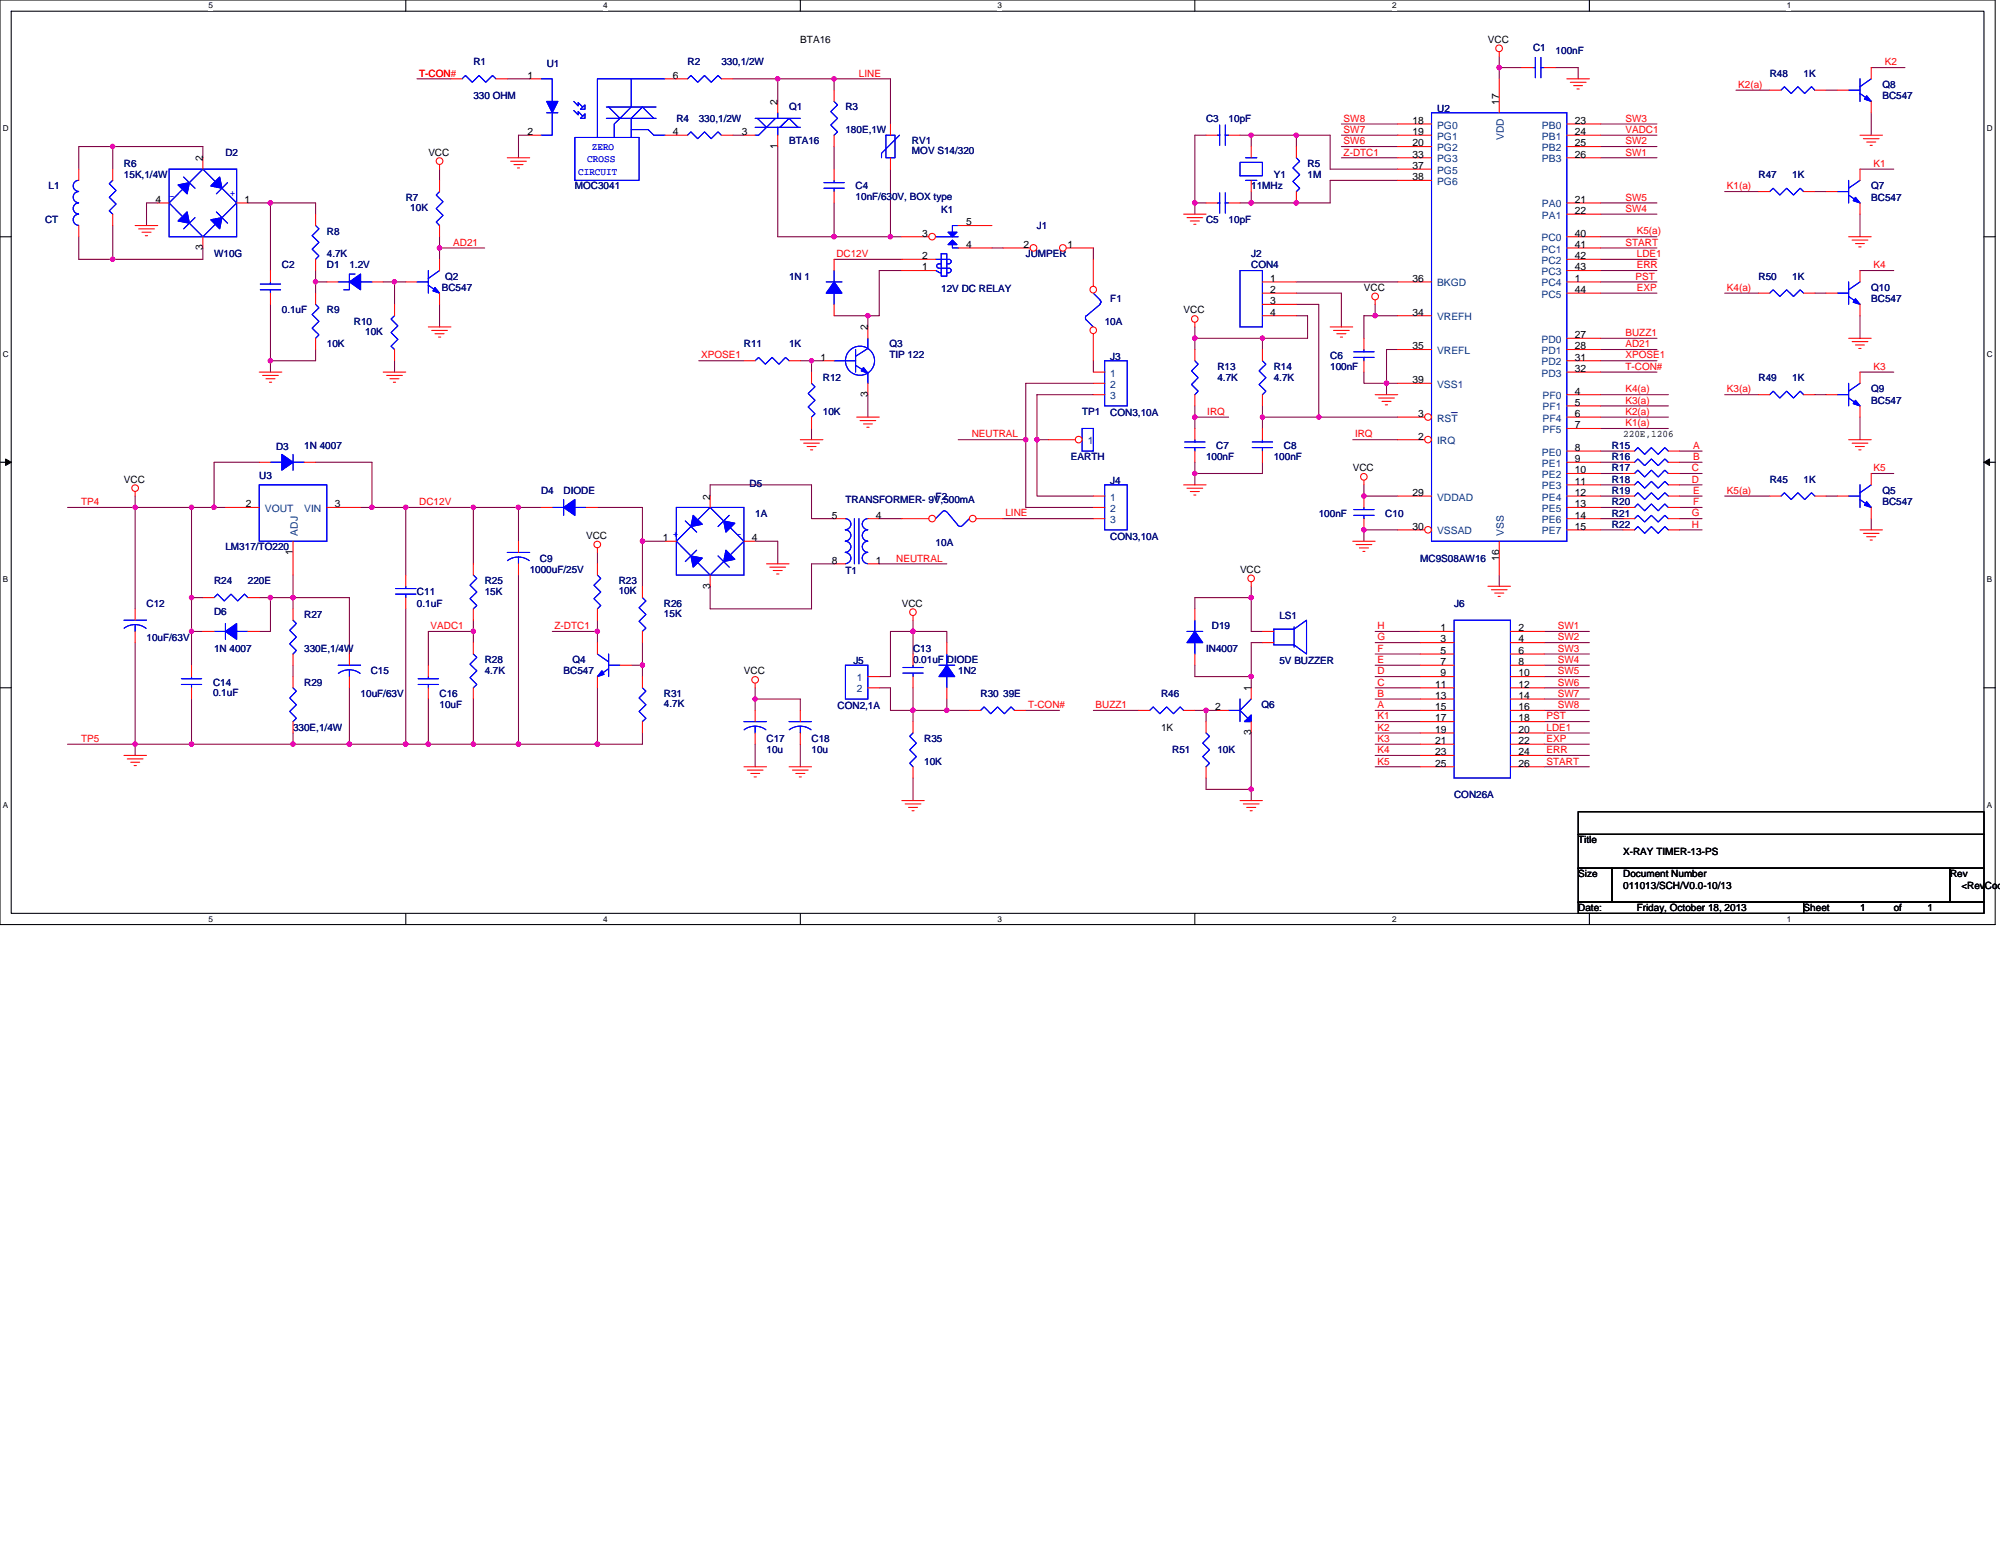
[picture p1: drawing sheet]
<svg xmlns="http://www.w3.org/2000/svg" width="279mm" height="216mm" viewBox="0 0 279 216" stroke-linecap="round" stroke-linejoin="round" font-family="sans-serif">
<defs><g id="words">
<g font-size="1.4">
<text x="111.8" y="6">BTA16</text>
<text x="207.9" y="6">VCC</text>
<text x="73.7" y="11">1</text>
<text x="94" y="11">6</text>
<text x="108.6" y="14.6" transform="rotate(-90 108.6 14.6)">2</text>
<text x="197.3" y="17.3">18</text>
<text x="209.4" y="14.6" transform="rotate(-90 209.4 14.6)">17</text>
<text x="220" y="17.3">23</text>
<text x="28.3" y="22.5" transform="rotate(-90 28.3 22.5)">2</text>
<text x="59.8" y="21.7">VCC</text>
<text x="73.7" y="18.9">2</text>
<text x="94" y="18.9">4</text>
<text x="103.6" y="18.9">3</text>
<text x="108.6" y="20.8" transform="rotate(-90 108.6 20.8)">1</text>
<text x="197.3" y="18.9">19</text>
<text x="197.3" y="20.4">20</text>
<text x="197.3" y="22">33</text>
<text x="197.3" y="23.6">37</text>
<text x="220" y="18.9">24</text>
<text x="220" y="20.4">25</text>
<text x="220" y="22">26</text>
<text x="21.7" y="28.3">4</text>
<text x="34.2" y="28.3">1</text>
<text x="197.3" y="25.2">38</text>
<text x="220" y="29.9">22</text>
<text x="220" y="28.3">21</text>
<text x="28.3" y="35" transform="rotate(-90 28.3 35)">3</text>
<text x="128.8" y="33">3</text>
<text x="135" y="31.5">5</text>
<text x="135" y="34.6">4</text>
<text x="143" y="34.6">2</text>
<text x="149.1" y="34.6">1</text>
<text x="220" y="33">40</text>
<text x="220" y="34.6">41</text>
<text x="128.8" y="37.8">1</text>
<text x="128.8" y="36.2">2</text>
<text x="177.5" y="39.3">1</text>
<text x="177.5" y="40.9">2</text>
<text x="190.5" y="40.6">VCC</text>
<text x="197.3" y="39.3">36</text>
<text x="220" y="36.2">42</text>
<text x="220" y="37.8">43</text>
<text x="220" y="39.3">1</text>
<text x="220" y="40.9">44</text>
<text x="121.2" y="46.1" transform="rotate(-90 121.2 46.1)">2</text>
<text x="165.4" y="43.8">VCC</text>
<text x="177.5" y="42.5">3</text>
<text x="177.5" y="44.1">4</text>
<text x="197.3" y="44.1">34</text>
<text x="220" y="47.2">27</text>
<text x="114.6" y="50.4">1</text>
<text x="197.3" y="48.8">35</text>
<text x="197.3" y="53.5">39</text>
<text x="220" y="48.8">28</text>
<text x="220" y="50.4">31</text>
<text x="220" y="51.9">32</text>
<text x="121.2" y="55.4" transform="rotate(-90 121.2 55.4)">3</text>
<text x="198.1" y="58.2">3</text>
<text x="220" y="55.1">4</text>
<text x="220" y="56.7">5</text>
<text x="220" y="58.2">6</text>
<text x="220" y="59.8">7</text>
<text x="189" y="65.8">VCC</text>
<text x="198.1" y="61.4">2</text>
<text x="220" y="63">8</text>
<text x="220" y="64.5">9</text>
<text x="226.8" y="61">220E,1206</text>
<text x="17.3" y="67.4">VCC</text>
<text x="34.3" y="70.8">2</text>
<text x="46.8" y="70.8">3</text>
<text x="99.2" y="69.8" transform="rotate(-90 99.2 69.8)">2</text>
<text x="197.3" y="69.3">29</text>
<text x="220" y="66.1">10</text>
<text x="220" y="70.8">13</text>
<text x="220" y="69.3">12</text>
<text x="220" y="67.7">11</text>
<text x="40.9" y="77.5" transform="rotate(-90 40.9 77.5)">1</text>
<text x="81.9" y="75.3">VCC</text>
<text x="92.6" y="75.6">1</text>
<text x="105" y="75.6">4</text>
<text x="116.2" y="72.4">5</text>
<text x="122.3" y="72.4">4</text>
<text x="197.3" y="74">30</text>
<text x="220" y="74">15</text>
<text x="220" y="72.4">14</text>
<text x="99.2" y="82.2" transform="rotate(-90 99.2 82.2)">3</text>
<text x="116.2" y="78.7">8</text>
<text x="122.3" y="78.7">1</text>
<text x="173.2" y="80">VCC</text>
<text x="209.4" y="78.3" transform="rotate(-90 209.4 78.3)">16</text>
<text x="126" y="84.7">VCC</text>
<text x="201.3" y="88.2">1</text>
<text x="201.3" y="89.7">3</text>
<text x="212.1" y="88.2">2</text>
<text x="212.1" y="89.7">4</text>
<text x="103.9" y="94.2">VCC</text>
<text x="201.3" y="91.3">5</text>
<text x="201.3" y="92.9">7</text>
<text x="201.3" y="94.5">9</text>
<text x="212.1" y="91.3">6</text>
<text x="212.1" y="92.9">8</text>
<text x="212.1" y="94.5">10</text>
<text x="169.8" y="99.2">2</text>
<text x="174.8" y="96.5" transform="rotate(-90 174.8 96.5)">1</text>
<text x="200.5" y="96">11</text>
<text x="200.5" y="97.6">13</text>
<text x="200.5" y="99.2">15</text>
<text x="200.5" y="100.8">17</text>
<text x="212.1" y="96">12</text>
<text x="212.1" y="97.6">14</text>
<text x="212.1" y="99.2">16</text>
<text x="212.1" y="100.8">18</text>
<text x="162.2" y="102">1K</text>
<text x="174.8" y="102.7" transform="rotate(-90 174.8 102.7)">3</text>
<text x="200.5" y="102.3">19</text>
<text x="200.5" y="103.9">21</text>
<text x="200.5" y="105.5">23</text>
<text x="200.5" y="107.1">25</text>
<text x="212.1" y="102.3">20</text>
<text x="212.1" y="103.9">22</text>
<text x="212.1" y="105.5">24</text>
<text x="212.1" y="107.1">26</text>
<text x="220.5" y="117.8">Title</text>
<text x="226.8" y="119.4">X-RAY TIMER-13-PS</text>
<text x="220.5" y="122.5">Size</text>
<text x="226.8" y="122.5">Document Number</text>
<text x="226.8" y="124.1">011013/SCH/V0.0-10/13</text>
<text x="272.4" y="122.5">Rev</text>
<text x="274" y="124.1">&lt;RevCo</text>
<text x="279.1" y="124.1">d</text>
<text x="220.5" y="127.3">Date:</text>
<text x="228.6" y="127.3">Friday, October 18, 2013</text>
<text x="252" y="127.3">Sheet</text>
<text x="259.8" y="127.3">1</text>
<text x="264.6" y="127.3">of</text>
<text x="269.3" y="127.3">1</text>
</g>
<g font-size="1.4" fill="#f00">
<text x="58.6" y="10.7">T-CON#</text>
<text x="120" y="10.7">LINE</text>
<text x="263.3" y="9.1">K2</text>
<text x="187.7" y="17">SW8</text>
<text x="227.1" y="17">SW3</text>
<text x="242.8" y="12.3">K2(a)</text>
<text x="187.7" y="21.7">Z-DTC1</text>
<text x="187.7" y="18.6">SW7</text>
<text x="187.7" y="20.2">SW6</text>
<text x="227.1" y="20.2">SW2</text>
<text x="227.1" y="18.6">VADC1</text>
<text x="227.1" y="21.7">SW1</text>
<text x="261.7" y="23.3">K1</text>
<text x="227.1" y="28">SW5</text>
<text x="227.1" y="29.6">SW4</text>
<text x="241.3" y="26.4">K1(a)</text>
<text x="63.3" y="34.3">AD21</text>
<text x="116.8" y="35.9">DC12V</text>
<text x="227.1" y="34.3">START</text>
<text x="228.7" y="32.7">K5(a)</text>
<text x="228.7" y="35.9">LDE1</text>
<text x="228.5" y="39.1">PST</text>
<text x="228.7" y="37.5">ERR</text>
<text x="228.7" y="40.6">EXP</text>
<text x="241.3" y="40.6">K4(a)</text>
<text x="261.7" y="37.5">K4</text>
<text x="227.1" y="46.9">BUZZ1</text>
<text x="97.9" y="50.1">XPOSE1</text>
<text x="227.1" y="51.6">T-CON#</text>
<text x="227.1" y="50.1">XPOSE1</text>
<text x="227.1" y="48.5">AD21</text>
<text x="261.7" y="51.6">K3</text>
<text x="168.7" y="57.9">IRQ</text>
<text x="227.1" y="57.9">K2(a)</text>
<text x="227.1" y="59.5">K1(a)</text>
<text x="227.1" y="56.4">K3(a)</text>
<text x="227.1" y="54.8">K4(a)</text>
<text x="241.3" y="54.8">K3(a)</text>
<text x="135.7" y="61.1">NEUTRAL</text>
<text x="189.3" y="61.1">IRQ</text>
<text x="236.4" y="65.8">C</text>
<text x="236.5" y="62.7">A</text>
<text x="236.5" y="64.2">B</text>
<text x="261.7" y="65.8">K5</text>
<text x="11.3" y="70.5">TP4</text>
<text x="58.6" y="70.5">DC12V</text>
<text x="236.4" y="67.4">D</text>
<text x="236.5" y="70.5">F</text>
<text x="236.5" y="69">E</text>
<text x="241.3" y="69">K5(a)</text>
<text x="140.5" y="72.1">LINE</text>
<text x="236.4" y="72.1">G</text>
<text x="236.4" y="73.7">H</text>
<text x="125.2" y="78.4">NEUTRAL</text>
<text x="60.2" y="87.9">VADC1</text>
<text x="77.5" y="87.9">Z-DTC1</text>
<text x="192.4" y="89.4">G</text>
<text x="192.4" y="87.9">H</text>
<text x="217.6" y="87.9">SW1</text>
<text x="217.6" y="89.4">SW2</text>
<text x="192.4" y="95.7">C</text>
<text x="192.4" y="94.2">D</text>
<text x="192.4" y="92.6">E</text>
<text x="192.4" y="91">F</text>
<text x="217.6" y="91">SW3</text>
<text x="217.6" y="92.6">SW4</text>
<text x="217.6" y="94.2">SW5</text>
<text x="217.6" y="95.7">SW6</text>
<text x="143.6" y="98.9">T-CON#</text>
<text x="153.1" y="98.9">BUZZ1</text>
<text x="192.4" y="100.5">K1</text>
<text x="192.4" y="97.3">B</text>
<text x="192.4" y="98.9">A</text>
<text x="216" y="100.5">PST</text>
<text x="217.6" y="97.3">SW7</text>
<text x="217.6" y="98.9">SW8</text>
<text x="11.3" y="103.6">TP5</text>
<text x="192.4" y="105.2">K4</text>
<text x="192.4" y="103.6">K3</text>
<text x="192.4" y="102">K2</text>
<text x="192.4" y="106.8">K5</text>
<text x="216" y="102">LDE1</text>
<text x="216" y="103.6">EXP</text>
<text x="216" y="105.2">ERR</text>
<text x="216" y="106.8">START</text>
</g>
<g font-size="1.4" fill="#000080">
<text x="66.1" y="9.1">R1</text>
<text x="76.4" y="9.3">U1</text>
<text x="96.1" y="9.1">R2</text>
<text x="100.8" y="9.1">330,1/2W</text>
<text x="214.2" y="7.1">C1</text>
<text x="217.3" y="7.6">100nF</text>
<text x="247.2" y="10.7">R48</text>
<text x="252" y="10.7">1K</text>
<text x="66.1" y="13.9">330 OHM</text>
<text x="94.5" y="17">R4</text>
<text x="97.6" y="17">330,1/2W</text>
<text x="110.2" y="15.4">Q1</text>
<text x="118.1" y="15.4">R3</text>
<text x="168.5" y="17">C3</text>
<text x="171.6" y="17">10pF</text>
<text x="200.8" y="15.6">U2</text>
<text x="263" y="12.3">Q8</text>
<text x="263" y="13.9">BC547</text>
<text x="17.3" y="23.3">R6</text>
<text x="31.5" y="21.7">D2</text>
<text x="110.2" y="20.2">BTA16</text>
<text x="118.1" y="18.6">180E,1W</text>
<text x="127.4" y="20.2">RV1</text>
<text x="127.4" y="21.6">MOV S14/320</text>
<text x="182.7" y="23.3">R5</text>
<text x="6.8" y="26.5">L1</text>
<text x="17.3" y="24.9">15K,1/4W</text>
<text x="56.7" y="28">R7</text>
<text x="57.3" y="29.4">10K</text>
<text x="80.3" y="26.5">MOC3041</text>
<text x="119.5" y="26.5">C4</text>
<text x="119.5" y="27.9">10nF/630V, BOX type</text>
<text x="131.5" y="29.8">K1</text>
<text x="174.8" y="26.5">11MHz</text>
<text x="177.9" y="24.9">Y1</text>
<text x="182.7" y="24.9">1M</text>
<text x="245.7" y="24.9">R47</text>
<text x="250.4" y="24.9">1K</text>
<text x="261.4" y="26.5">Q7</text>
<text x="261.4" y="28">BC547</text>
<text x="6.3" y="31.2">CT</text>
<text x="29.9" y="35.9">W10G</text>
<text x="45.7" y="32.8">R8</text>
<text x="45.7" y="35.9">4.7K</text>
<text x="143.3" y="35.9">JUMPER</text>
<text x="144.9" y="32">J1</text>
<text x="168.5" y="31.2">C5</text>
<text x="171.6" y="31.2">10pF</text>
<text x="174.8" y="35.9">J2</text>
<text x="39.4" y="37.5">C2</text>
<text x="45.7" y="37.5">D1</text>
<text x="48.8" y="37.5">1.2V</text>
<text x="61.7" y="40.6">BC547</text>
<text x="62.2" y="39.1">Q2</text>
<text x="110.2" y="39.1">1N 1</text>
<text x="131.5" y="40.8">12V DC RELAY</text>
<text x="174.8" y="37.5">CON4</text>
<text x="245.7" y="39.1">R50</text>
<text x="250.4" y="39.1">1K</text>
<text x="261.4" y="40.6">Q10</text>
<text x="39.4" y="43.8">0.1uF</text>
<text x="45.7" y="43.8">R9</text>
<text x="49.4" y="45.4">R10</text>
<text x="51" y="46.8">10K</text>
<text x="154.3" y="45.4">10A</text>
<text x="155.1" y="42.2">F1</text>
<text x="261.4" y="42.2">BC547</text>
<text x="45.7" y="48.5">10K</text>
<text x="103.9" y="48.5">R11</text>
<text x="110.2" y="48.5">1K</text>
<text x="115" y="53.2">R12</text>
<text x="124.2" y="48.5">Q3</text>
<text x="124.2" y="49.9">TIP 122</text>
<text x="155.1" y="50.2">J3</text>
<text x="170.1" y="51.6">R13</text>
<text x="170.1" y="53.2">4.7K</text>
<text x="177.9" y="51.6">R14</text>
<text x="177.9" y="53.2">4.7K</text>
<text x="185.8" y="50.1">C6</text>
<text x="185.8" y="51.6">100nF</text>
<text x="245.7" y="53.2">R49</text>
<text x="250.4" y="53.2">1K</text>
<text x="115" y="58">10K</text>
<text x="151.2" y="58">TP1</text>
<text x="155.1" y="58.1">CON3,10A</text>
<text x="261.4" y="54.8">Q9</text>
<text x="261.4" y="56.4">BC547</text>
<text x="38.6" y="62.8">D3</text>
<text x="42.5" y="62.7">1N 4007</text>
<text x="149.6" y="64.3">EARTH</text>
<text x="168.5" y="64.3">100nF</text>
<text x="169.9" y="62.7">C7</text>
<text x="177.9" y="64.3">100nF</text>
<text x="179.4" y="62.7">C8</text>
<text x="225.2" y="64.3">R16</text>
<text x="225.2" y="65.8">R17</text>
<text x="225.2" y="62.7">R15</text>
<text x="36.2" y="66.9">U3</text>
<text x="75.6" y="69">D4</text>
<text x="78.7" y="69">DIODE</text>
<text x="104.7" y="68">D5</text>
<text x="118.1" y="70.2">TRANSFORMER- 9V,500mA</text>
<text x="130.7" y="69.8">F2</text>
<text x="155.1" y="67.6">J4</text>
<text x="225.2" y="69">R19</text>
<text x="225.2" y="70.5">R20</text>
<text x="225.2" y="67.4">R18</text>
<text x="247.2" y="67.4">R45</text>
<text x="252" y="67.4">1K</text>
<text x="263" y="69">Q5</text>
<text x="263" y="70.5">BC547</text>
<text x="31.5" y="76.9">LM317/TO220</text>
<text x="105.5" y="72.1">1A</text>
<text x="130.7" y="76.2">10A</text>
<text x="155.1" y="75.4">CON3,10A</text>
<text x="184.2" y="72.1">100nF</text>
<text x="193.5" y="72.1">C10</text>
<text x="225.2" y="72.1">R21</text>
<text x="225.2" y="73.7">R22</text>
<text x="29.9" y="81.6">R24</text>
<text x="34.6" y="81.6">220E</text>
<text x="58.3" y="83.1">C11</text>
<text x="67.7" y="81.6">R25</text>
<text x="67.7" y="83.1">15K</text>
<text x="74" y="80">1000uF/25V</text>
<text x="75.4" y="78.4">C9</text>
<text x="86.4" y="81.6">R23</text>
<text x="86.4" y="83">10K</text>
<text x="118.1" y="80.2">T1</text>
<text x="198.4" y="78.4">MC9S08AW16</text>
<text x="20.5" y="84.7">C12</text>
<text x="20.5" y="89.5">10uF/63V</text>
<text x="29.9" y="85.8">D6</text>
<text x="42.5" y="86.3">R27</text>
<text x="58.3" y="84.7">0.1uF</text>
<text x="92.8" y="84.7">R26</text>
<text x="92.8" y="86.1">15K</text>
<text x="169.3" y="87.9">D19</text>
<text x="178.7" y="86.5">LS1</text>
<text x="203.1" y="84.7">J6</text>
<text x="29.8" y="95.8">C14</text>
<text x="29.9" y="91">1N 4007</text>
<text x="42.5" y="95.8">R29</text>
<text x="42.5" y="91">330E,1/4W</text>
<text x="51.8" y="94.2">C15</text>
<text x="67.7" y="92.6">R28</text>
<text x="67.7" y="94.2">4.7K</text>
<text x="78.7" y="94.2">BC547</text>
<text x="80" y="92.6">Q4</text>
<text x="119.2" y="92.8">J5</text>
<text x="127.6" y="91">C13</text>
<text x="127.6" y="92.6">0.01uF DIODE</text>
<text x="133.9" y="94.2">1N2</text>
<text x="168.5" y="91">IN4007</text>
<text x="178.7" y="92.8">5V BUZZER</text>
<text x="29.8" y="97.2">0.1uF</text>
<text x="50.4" y="97.3">10uF/63V</text>
<text x="61.4" y="97.3">C16</text>
<text x="61.4" y="98.9">10uF</text>
<text x="92.8" y="97.3">R31</text>
<text x="92.8" y="98.7">4.7K</text>
<text x="117" y="99.1">CON2,1A</text>
<text x="137" y="97.3">R30 39E</text>
<text x="162.2" y="97.3">R46</text>
<text x="176.2" y="98.9">Q6</text>
<text x="40.9" y="102">330E,1/4W</text>
<text x="107.1" y="103.6">C17</text>
<text x="107.1" y="105.2">10u</text>
<text x="113.4" y="103.6">C18</text>
<text x="113.4" y="105.2">10u</text>
<text x="129.1" y="103.6">R35</text>
<text x="129.1" y="106.8">10K</text>
<text x="163.8" y="105.2">R51</text>
<text x="170.1" y="105.2">10K</text>
<text x="203.1" y="111.5">CON26A</text>
</g>
<g font-size="1.4" fill="#004080">
<text x="200.8" y="17.9">PG0</text>
<text x="215.4" y="17.9">PB0</text>
<text x="200.8" y="19.5">PG1</text>
<text x="200.8" y="21.1">PG2</text>
<text x="200.8" y="22.7">PG3</text>
<text x="210.1" y="19.6" transform="rotate(-90 210.1 19.6)">VDD</text>
<text x="215.4" y="19.5">PB1</text>
<text x="215.4" y="21.1">PB2</text>
<text x="215.4" y="22.7">PB3</text>
<text x="200.8" y="24.3">PG5</text>
<text x="200.8" y="25.8">PG6</text>
<text x="215.4" y="29">PA0</text>
<text x="215.3" y="33.7">PC0</text>
<text x="215.3" y="35.3">PC1</text>
<text x="215.4" y="30.5">PA1</text>
<text x="200.8" y="40">BKGD</text>
<text x="215.3" y="36.9">PC2</text>
<text x="215.3" y="38.4">PC3</text>
<text x="215.3" y="40">PC4</text>
<text x="215.3" y="41.6">PC5</text>
<text x="200.8" y="44.7">VREFH</text>
<text x="215.3" y="47.9">PD0</text>
<text x="155.1" y="52.6">1</text>
<text x="200.8" y="49.4">VREFL</text>
<text x="215.3" y="49.4">PD1</text>
<text x="215.3" y="51">PD2</text>
<text x="215.3" y="52.6">PD3</text>
<text x="155.1" y="54.2">2</text>
<text x="155.1" y="55.8">3</text>
<text x="200.8" y="54.2">VSS1</text>
<text x="200.8" y="58.9">RST</text>
<text x="215.5" y="55.8">PF0</text>
<text x="215.5" y="57.3">PF1</text>
<text x="215.5" y="58.9">PF4</text>
<text x="152" y="62">1</text>
<text x="200.8" y="62">IRQ</text>
<text x="215.4" y="63.6">PE0</text>
<text x="215.4" y="65.2">PE1</text>
<text x="215.5" y="60.5">PF5</text>
<text x="37" y="71.5">VOUT</text>
<text x="42.5" y="71.5">VIN</text>
<text x="155.1" y="69.9">1</text>
<text x="155.1" y="71.5">2</text>
<text x="200.8" y="69.9">VDDAD</text>
<text x="215.4" y="66.8">PE2</text>
<text x="215.4" y="71.5">PE5</text>
<text x="215.4" y="69.9">PE4</text>
<text x="215.4" y="68.3">PE3</text>
<text x="41.6" y="74.8" transform="rotate(-90 41.6 74.8)">ADJ</text>
<text x="155.1" y="73.1">3</text>
<text x="200.8" y="74.6">VSSAD</text>
<text x="210.1" y="74.8" transform="rotate(-90 210.1 74.8)">VSS</text>
<text x="215.4" y="74.6">PE7</text>
<text x="215.4" y="73.1">PE6</text>
<text x="119.7" y="95.1">1</text>
<text x="119.7" y="96.7">2</text>
</g>
<g font-size="1.4" fill="#00f">
<text x="82" y="22.7">CROSS</text>
<text x="82.7" y="21">ZERO</text>
<text x="23.6" y="27.7">-</text>
<text x="32.1" y="27.4">+</text>
<text x="80.8" y="24.4">CIRCUIT</text>
<text x="94" y="75">+</text>
<text x="102.8" y="75">-</text>
</g>
<g font-size="1.1">
<text x="29.1" y="1.2">5</text>
<text x="84.2" y="1.2">4</text>
<text x="139.4" y="1.2">3</text>
<text x="194.5" y="1.2">2</text>
<text x="249.6" y="1.2">1</text>
<text x=".4" y="18.3">D</text>
<text x="277.6" y="18.3">D</text>
<text x=".4" y="49.8">C</text>
<text x="277.6" y="49.8">C</text>
<text x=".4" y="81.3">B</text>
<text x="277.6" y="81.3">B</text>
<text x=".4" y="112.8">A</text>
<text x="277.6" y="112.8">A</text>
<text x="29.1" y="128.7">5</text>
<text x="84.2" y="128.7">4</text>
<text x="139.4" y="128.7">3</text>
<text x="194.5" y="128.7">2</text>
<text x="249.6" y="128.7">1</text>
</g>
</g></defs>
<path d="M0 0h278.7v129.1h-278.7zM1.6 1.6h275.6v126h-275.6z" fill="none" stroke="#000" stroke-width=".15"/>
<g fill="#fff">
<path d="M29.1 .1h.6v1.3h-.6z"/>
<path d="M29.1 127.7h.6v1.3h-.6z"/>
</g>
<path d="M56.7 0v1.6M56.7 127.6v1.5" fill="none" stroke="#000" stroke-width=".15"/>
<g fill="#fff">
<path d="M84.2 .1h.7v1.3h-.7z"/>
<path d="M84.2 127.7h.7v1.3h-.7z"/>
</g>
<path d="M111.8 0v1.6M111.8 127.6v1.5" fill="none" stroke="#000" stroke-width=".15"/>
<g fill="#fff">
<path d="M139.4 .1h.6v1.3h-.6z"/>
<path d="M139.4 127.7h.6v1.3h-.6z"/>
</g>
<path d="M166.9 0v1.6M166.9 127.6v1.5" fill="none" stroke="#000" stroke-width=".15"/>
<g fill="#fff">
<path d="M194.5 .1h.6v1.3h-.6z"/>
<path d="M194.5 127.7h.6v1.3h-.6z"/>
</g>
<path d="M222 0v1.6M222 127.6v1.5" fill="none" stroke="#000" stroke-width=".15"/>
<g fill="#fff">
<path d="M249.6 .1h.6v1.3h-.6z"/>
<path d="M249.6 127.7h.6v1.3h-.6z"/>
<path d="M.4 17.3h.8v1.3h-.8z"/>
<path d="M277.6 17.3h.8v1.3h-.8z"/>
<path d="M.4 48.8h.8v1.3h-.8z"/>
<path d="M277.6 48.8h.8v1.3h-.8z"/>
</g>
<path d="M0 33.1h1.6M277.2 33.1h1.5" fill="none" stroke="#000" stroke-width=".15"/>
<g fill="#fff">
<path d="M.4 80.3h.7v1.3h-.7z"/>
<path d="M277.6 80.3h.7v1.3h-.7z"/>
</g>
<path d="M0 64.6h1.6M277.2 64.6h1.5" fill="none" stroke="#000" stroke-width=".15"/>
<path d="M.8 64.1l.8 .5-.8 .4zM277.2 64.6l.7-.5v.9z" fill="#000" stroke="#000" stroke-width=".14"/>
<g fill="#fff">
<path d="M.4 111.8h.7v1.3h-.7z"/>
<path d="M277.6 111.8h.7v1.3h-.7z"/>
</g>
<path d="M0 96.1h1.6M277.2 96.1h1.5M220.5 113.4h56.7v3.1h-56.7zM220.5 116.5h56.7v4.7h-56.7zM220.5 126h31.5v1.6h-31.5zM220.5 121.2h4.7v4.8h-4.7zM225.2 121.2h47.2v4.8h-47.2zM252 126h25.2v1.6h-25.2zM272.4 121.2h4.8v4.8h-4.8z" fill="none" stroke="#000" stroke-width=".15"/>
<g fill="none" stroke="#800040" stroke-width=".15">
<path d="M58.3 11h4.7M70.9 11h3.1M74 18.9h-1.6v3.1M102.4 11h6.2M102.4 18.9h1.5M108.6 11v3.2M108.6 11h7.9M116.5 11v1.6M116.5 11h7.9v6.3M168.5 18.9h-1.6v9.4h1.6M173.2 18.9h1.6v1.6M174.8 18.9h6.3v1.6"/>
<path d="M181.1 18.9h4.7v4.7h9.5M187.4 17.3h7.9M187.4 18.9h7.9M209.4 7.9v1.5M209.4 9.4v1.6M209.4 9.4h3.2M217.3 9.4h3.2v1.6M223.6 17.3h7.9M223.6 18.9h7.9M242.5 12.6h4.7M255.1 12.6h1.6M261.4 15.7v3.2"/>
<path d="M261.4 9.4h4.7M11 33.1v3.1h4.7M15.7 20.5h-4.7v3.1M15.7 20.5v3.1M15.7 31.5v4.7M15.7 20.5h12.6v1.5M22 28.3h-1.5v3.2M28.3 34.6v1.6h-12.6M34.6 28.3h3.2M37.8 28.3v9.5M37.8 28.3h6.3v1.6M44.1 39.4v1.5"/>
<path d="M44.1 37.8v1.6h1.6M53.5 39.4h1.6M55.1 39.4h1.6M55.1 39.4v3.1M61.4 33.1v1.5M61.4 34.6v1.6M61.4 34.6h6.3M61.4 23.6v1.6M108.6 20.5v12.6h7.9M116.5 20.5v3.1M116.5 36.2h9.5M116.5 28.3v4.8"/>
<path d="M116.5 33.1h7.9M124.4 33.1h1.6M124.4 23.6v9.5M126 37.8h-3.2v6.3h-1.6M138.6 34.6h1.5M152.7 34.6v1.6M166.9 28.3v1.6M173.2 28.3h1.6M174.8 26.8v1.5M181.1 39.4h14.2M187.4 22h7.9M187.4 20.5h7.9"/>
<path d="M195.3 25.2h-9.5v3.1h-11M223.6 33.1h7.9M223.6 34.6h7.9M223.6 39.4h7.9M223.6 20.5h7.9M223.6 28.3h7.9M223.6 29.9h7.9M223.6 22h7.9M223.6 37.8h7.9M223.6 36.2h7.9M240.9 26.8h4.8M253.5 26.8h1.6"/>
<path d="M259.8 29.9v3.2M259.8 23.6h4.8M259.8 37.8h4.8M37.8 42.5v7.9M37.8 50.4v1.6M44.1 48.8v1.6h-6.3M55.1 50.4v1.6M61.4 42.5v3.2M97.6 50.4h6.3M111.8 50.4h1.6M113.4 50.4h1.6M113.4 50.4v1.6"/>
<path d="M113.4 59.8v1.6M116.5 44.1h4.7M121.2 44.1v1.6M121.2 55.1v3.2M152.7 55.1h-7.8v6.3h1.6M152.7 53.5h-9.4v7.9M152.7 50.4v1.6M166.9 45.7v1.5M166.9 58.3v1.5M166.9 47.2v1.6M166.9 58.3h4.7M166.9 47.2h9.5"/>
<path d="M166.9 56.7v1.6M176.4 58.3h7.8M176.4 58.3v1.5M176.4 47.2v1.6M176.4 56.7v1.6M181.1 42.5h3.1v15.8M181.1 40.9h6.3v4.8M181.1 44.1h1.6v3.1h-6.3M184.2 58.3h11.1M190.5 52v1.5h3.2M192.1 44.1h-1.6v3.1M192.1 42.5v1.6"/>
<path d="M192.1 44.1h3.2M193.7 53.5v1.6M193.7 53.5h1.6M195.3 48.8h-1.6v4.7M223.6 52h7.9M223.6 50.4h7.9M223.6 48.8h7.9M223.6 47.2h7.9M223.6 40.9h7.9M223.6 58.3h9.5M223.6 59.8h9.5M223.6 56.7h9.5"/>
<path d="M223.6 55.1h9.5M240.9 55.1h4.8M240.9 40.9h4.8M253.5 55.1h1.6M253.5 40.9h1.6M259.8 58.3v3.1M259.8 44.1v3.1M259.8 52h4.8M9.4 70.9h9.5M18.9 70.9v14.1M18.9 69.3v1.6M18.9 70.9h7.9"/>
<path d="M26.8 70.9v12.6M26.8 70.9h3.1M29.9 70.9h1.6M36.2 64.6h-6.3v6.3M44.1 64.6h7.9v6.3M50.4 70.9h1.6M52 70.9h4.7M56.7 70.9h9.4M56.7 70.9v9.4M66.1 70.9v7.8M66.1 70.9h6.3M72.4 70.9v4.7"/>
<path d="M72.4 70.9h3.2M83.5 70.9h6.2v4.7M83.5 77.2v1.5M89.7 75.6v6.3M89.7 75.6h3.2M99.2 69.3v-1.6h14.2v4.7h3.1M105.5 75.6h3.1v3.1M116.5 78.7h-3.1v6.3h-14.2v-3.1M122.8 72.4h3.2M122.8 78.7h9.5M133.9 61.4h9.4M140.1 72.4h12.6"/>
<path d="M143.3 61.4v9.5h9.4M144.9 61.4v7.9h7.8M166.9 66.1v1.6M166.9 64.6v1.5M176.4 64.6v1.5h-9.5M189 61.4h6.3M190.5 67.7v1.6h4.8M195.3 74h-4.8v1.6M223.6 63h3.2M223.6 64.6h3.2M223.6 66.1h3.2M223.6 67.7h3.2"/>
<path d="M223.6 69.3h3.2M223.6 70.9h3.2M223.6 72.4h3.2M223.6 74h3.2M234.6 70.9h3.2M234.6 63h3.2M234.6 69.3h3.2M234.6 64.6h3.2M234.6 72.4h3.2M234.6 67.7h3.2M234.6 66.1h3.2M234.6 74h3.2"/>
<path d="M240.9 69.3h6.3M255.1 69.3h1.6M261.4 72.4v1.6M261.4 66.1h3.2M18.9 89.7v14.2M26.8 83.5v4.7M26.8 97.6v6.3M26.8 88.2h1.5M26.8 83.5h1.5M26.8 88.2v4.7M36.2 83.5h1.6M37.8 83.5v4.7h-1.6"/>
<path d="M37.8 83.5h3.1M40.9 83.5v1.5M40.9 92.9v1.6M40.9 83.5h7.9v7.8M40.9 80.3v3.2M48.8 96.1v7.8M56.7 85v18.9M59.8 97.6v6.3M66.1 88.2v1.5M66.1 97.6v6.3M66.1 88.2h-6.3v4.7M66.1 86.6v1.6"/>
<path d="M72.4 80.3v23.6M77.2 88.2h6.3M83.5 96.1v7.8M83.5 88.2v1.5M83.5 86.6v1.6M88.2 92.9h1.5M89.7 89.7v3.2M89.7 92.9v1.6M105.5 97.6v1.6M105.5 97.6h6.3v1.6M105.5 96.1v1.5M122.8 96.1h1.6v3.1h3.2"/>
<path d="M127.6 88.2v3.1M127.6 99.2v1.6M127.6 96.1v3.1M127.6 88.2h4.7v1.5M127.6 88.2h-3.2v6.3h-1.6M127.6 86.6v1.6M127.6 99.2h4.7M132.3 97.6v1.6M132.3 99.2h3.1M143.3 99.2h4.7M152.7 99.2h6.3M166.9 92.9v1.6h7.9"/>
<path d="M166.9 99.2h1.6M168.5 99.2v1.6M168.5 99.2h1.6M174.8 94.5v1.6M174.8 83.5h-7.9v1.5M174.8 83.5v4.7h1.6M174.8 81.9v1.6M176.4 89.7h-1.6v4.8M192.1 97.6h6.3M192.1 96.1h6.3M192.1 94.5h6.3M192.1 92.9h6.3"/>
<path d="M192.1 91.3h6.3M192.1 89.7h6.3M192.1 88.2h6.3M192.1 99.2h6.3M209.4 80.3v1.6M215.7 88.2h6.3M215.7 91.3h6.3M215.7 89.7h6.3M215.7 92.9h6.3M215.7 94.5h6.3M215.7 96.1h6.3M215.7 97.6h6.3"/>
<path d="M215.7 99.2h6.3M9.4 103.9h9.5M18.9 103.9h7.9M18.9 103.9v1.6M26.8 103.9h14.1M40.9 102.4v1.5M40.9 103.9h7.9M48.8 103.9h7.9M56.7 103.9h3.1M59.8 103.9h6.3M66.1 103.9h6.3M72.4 103.9h11.1"/>
<path d="M89.7 102.4v1.5h-6.2M105.5 103.9v3.2M111.8 103.9v3.2M127.6 108.6v3.2M168.5 108.6v1.6h6.3M174.8 102.4v7.8M174.8 110.2v1.6M192.1 100.8h6.3M192.1 105.5h6.3M192.1 103.9h6.3M192.1 102.4h6.3M192.1 107.1h6.3"/>
<path d="M215.7 100.8h6.3M215.7 102.4h6.3M215.7 103.9h6.3M215.7 105.5h6.3M215.7 107.1h6.3"/>
</g>
<g fill="#f0f" stroke="#f0f" stroke-width=".15">
<circle cx="166.9" cy="28.3" r=".31"/>
<circle cx="190.5" cy="69.3" r=".31"/>
<circle cx="190.5" cy="74" r=".3"/>
<circle cx="184.2" cy="58.2" r=".3"/>
<circle cx="176.4" cy="58.2" r=".3"/>
<circle cx="193.7" cy="53.5" r=".31"/>
<circle cx="166.9" cy="58.2" r=".3"/>
<circle cx="166.9" cy="66.1" r=".3"/>
<circle cx="176.4" cy="47.2" r=".3"/>
<circle cx="166.9" cy="47.2" r=".3"/>
<circle cx="44.1" cy="39.3" r=".3"/>
<circle cx="37.8" cy="50.4" r=".3"/>
<circle cx="116.5" cy="33" r=".31"/>
<circle cx="124.4" cy="33" r=".31"/>
<circle cx="72.4" cy="103.9" r=".31"/>
<circle cx="116.5" cy="11" r=".3"/>
<circle cx="127.5" cy="88.2" r=".31"/>
<circle cx="52" cy="70.8" r=".3"/>
<circle cx="66.1" cy="88.2" r=".3"/>
<circle cx="66.1" cy="103.9" r=".3"/>
<circle cx="143.3" cy="61.4" r=".31"/>
<circle cx="132.3" cy="99.2" r=".31"/>
<circle cx="144.9" cy="61.4" r=".3"/>
<circle cx="37.8" cy="83.4" r=".31"/>
<circle cx="40.9" cy="83.4" r=".31"/>
<circle cx="26.7" cy="83.4" r=".3"/>
<circle cx="26.8" cy="70.8" r=".3"/>
<circle cx="29.9" cy="70.8" r=".3"/>
<circle cx="18.9" cy="70.8" r=".3"/>
<circle cx="83.4" cy="103.9" r=".31"/>
<circle cx="56.7" cy="103.9" r=".31"/>
<circle cx="56.7" cy="70.8" r=".3"/>
<circle cx="113.4" cy="50.4" r=".3"/>
<circle cx="83.4" cy="88.2" r=".31"/>
<circle cx="26.7" cy="103.9" r=".3"/>
<circle cx="174.8" cy="94.5" r=".3"/>
<circle cx="174.8" cy="83.4" r=".31"/>
<circle cx="174.8" cy="110.2" r=".3"/>
<circle cx="168.5" cy="99.2" r=".3"/>
<circle cx="15.7" cy="36.2" r=".3"/>
<circle cx="15.7" cy="20.5" r=".3"/>
<circle cx="89.7" cy="92.9" r=".3"/>
<circle cx="72.4" cy="70.8" r=".3"/>
<circle cx="66.1" cy="70.8" r=".3"/>
<circle cx="127.5" cy="99.2" r=".31"/>
<circle cx="40.9" cy="103.9" r=".31"/>
<circle cx="48.8" cy="103.9" r=".31"/>
<circle cx="59.8" cy="103.9" r=".31"/>
<circle cx="37.8" cy="28.3" r=".31"/>
<circle cx="108.6" cy="11" r=".3"/>
<circle cx="89.7" cy="75.6" r=".3"/>
<circle cx="55.1" cy="39.3" r=".3"/>
<circle cx="121.2" cy="44.1" r=".3"/>
<circle cx="26.7" cy="88.2" r=".3"/>
<circle cx="105.5" cy="97.6" r=".3"/>
<circle cx="18.9" cy="103.9" r=".3"/>
<circle cx="61.4" cy="34.6" r=".3"/>
<circle cx="209.4" cy="9.4" r=".31"/>
<circle cx="181.1" cy="18.9" r=".3"/>
<circle cx="174.8" cy="18.9" r=".3"/>
<circle cx="192.1" cy="44.1" r=".3"/>
<circle cx="181.1" cy="28.3" r=".3"/>
<circle cx="174.8" cy="28.3" r=".31"/>
</g>
<g fill="none" stroke="#f00" stroke-width=".15">
<path d="M63 11h1.6M69.3 11h1.6M74 11h1.6M74 18.9h1.6M92.9 11h1.6M92.9 18.9h3.2M100.8 18.9h1.6M124.4 17.3v1.6M168.5 18.9h1.6M171.6 18.9h1.6M209.4 7.2v.7M212.6 9.4h1.6"/>
<path d="M215.7 9.4h1.6M218.9 11h3.1M219.4 11.5h2.2M219.8 12h1.3M220.3 12.4h.3M247.2 12.6h1.6M253.5 12.6h1.6M256.7 12.6h1.6M259.8 18.9h3.2M260.3 19.4h2.2M260.8 19.8h1.2M261.4 9.4v1.6"/>
<path d="M261.4 14.2v1.5M11 23.6v1.6M11 31.5v1.6M15.7 23.6v1.6M15.7 29.9v1.6M18.9 31.5h3.1M19.4 32h2.2M19.8 32.4h1.3M20.3 32.9h.3M22 28.3h1.6M28.3 22v1.6M28.3 33.1v1.5"/>
<path d="M33.1 28.3h1.5M44.1 29.9v1.6M44.1 36.2v1.6M56.7 39.4h1.6M61.4 23v.6M61.4 25.2v1.6M61.4 31.5v1.6M61.4 36.2v1.6M70.9 22h3.1M71.3 22.5h2.2M71.8 23h1.3M72.3 23.5h.3"/>
<path d="M116.5 23.6v1.6M116.5 26.8v1.5M116.5 36.2v1.6M124.4 22v1.6M165.4 29.9h3.1M165.8 30.4h2.2M166.3 30.9h1.3M166.8 31.3h.3M168.5 28.3h1.6M171.6 28.3h1.6M176.4 39.4h4.7M245.7 26.8h1.5"/>
<path d="M252 26.8h1.5M255.1 26.8h1.6M258.3 33.1h3.1M258.7 33.5h2.2M259.2 34h1.3M259.7 34.5h.3M259.8 23.6v1.6M259.8 28.3v1.6M261.3 20.3h.3M36.2 52h3.2M36.7 52.4h2.2M37.1 52.9h1.3"/>
<path d="M37.6 53.4h.4M44.1 40.9v1.6M44.1 47.2v1.6M53.5 52h3.2M54 52.4h2.2M54.5 52.9h1.2M54.9 53.4h.4M59.8 45.7h3.2M60.3 46.1h2.2M60.8 46.6h1.2M61.3 47.1h.3M61.4 40.9v1.6"/>
<path d="M113.4 52v1.5M113.4 58.3v1.5M116.5 42.5v1.6M119.7 58.3h3.1M120.1 58.7h2.2M120.6 59.2h1.3M121.1 59.7h.3M166.9 45v.7M166.9 48.8v1.6M166.9 55.1v1.6M176.4 48.8v1.6M176.4 55.1v1.6"/>
<path d="M176.4 59.8v1.6M176.4 40.9h4.7M176.4 42.5h4.7M176.4 44.1h4.7M185.8 45.7h3.2M186.3 46.1h2.2M186.8 46.6h1.2M187.2 47.1h.4M190.5 47.2v1.6M190.5 50.4v1.6M192.1 41.9v.6M192.1 55.1h3.2"/>
<path d="M192.6 55.6h2.2M193.1 56h1.2M193.5 56.5h.3M195.3 44.1h4.7M195.3 48.8h4.7M255.1 55.1h1.6M258.3 47.2h3.1M258.7 47.7h2.2M259.2 48.2h1.3M259.7 48.7h.3M259.8 52v1.5M259.8 56.7v1.6"/>
<path d="M18.9 68.6v.7M31.5 70.9h4.7M36.2 64.6h1.6M40.9 75.6v4.7M42.5 64.6h1.6M45.7 70.9h4.7M66.1 78.7v1.6M72.4 75.6v1.6M72.4 78.7v1.6M75.6 70.9h1.6M81.9 70.9h1.6M83.5 76.5v.7"/>
<path d="M92.9 75.6h1.6M99.2 69.3v1.6M103.9 75.6h1.6M107.1 78.7h3.1M107.5 79.2h2.2M108 79.7h1.3M111.8 61.4h3.2M112.3 61.9h2.2M112.8 62.4h1.2M113.2 62.8h.3M116.5 78.7h1.6M116.5 72.4h1.6"/>
<path d="M121.2 78.7h1.6M121.2 72.4h1.6M152.7 72.4h1.6M152.7 69.3h1.6M152.7 70.9h1.6M165.4 67.7h3.1M165.8 68.2h2.2M166.3 68.6h1.3M166.8 69.1h.3M176.4 63v1.6M189 75.6h3.1M189.4 76.1h2.2"/>
<path d="M189.9 76.5h1.3M190.4 77h.3M190.5 67.1v.6M195.3 69.3h4.7M226.8 72.4h1.5M226.8 69.3h1.5M226.8 70.9h1.5M226.8 74h1.5M226.8 67.7h1.5M233.1 72.4h1.5M233.1 69.3h1.5M233.1 70.9h1.5"/>
<path d="M233.1 74h1.5M233.1 67.7h1.5M247.2 69.3h1.6M253.5 69.3h1.6M258.3 61.4h3.1M258.7 61.9h2.2M259.2 62.4h1.3M259.7 62.8h.3M259.8 74h3.2M260.3 74.5h2.2M260.8 75h1.2M261.3 75.4h.3"/>
<path d="M18.9 85v1.6M18.9 88.2v1.5M26.8 92.9v1.6M26.8 96.1v1.5M28.3 83.5h1.6M28.3 88.2h1.6M34.6 83.5h1.6M34.6 88.2h1.6M40.9 85v1.6M40.9 91.3v1.6M40.9 94.5v1.6M48.8 91.3v1.6"/>
<path d="M48.8 94.5v1.6M56.7 80.3v1.6M56.7 83.5v1.5M66.1 85v1.6M66.1 89.7v1.6M66.1 96.1v1.5M83.5 89.7v1.6M83.5 94.5v1.6M86.6 92.9h1.6M89.7 81.9v1.6M89.7 88.2v1.5M89.7 94.5v1.6"/>
<path d="M99.2 80.3v1.6M105.5 99.2v1.6M105.5 95.4v.7M108.5 80.2h.3M121.2 94.5h1.6M121.2 96.1h1.6M127.6 91.3v1.6M127.6 94.5v1.6M127.6 86v.6M132.3 89.7v1.6M132.3 96.1v1.5M159 99.2h1.6"/>
<path d="M165.4 99.2h1.5M166.9 85v1.6M166.9 91.3v1.6M174.8 81.3v.6M176.4 88.2h1.5M176.4 89.7h1.5M198.4 99.2h4.7M198.4 88.2h4.7M198.4 89.7h4.7M198.4 91.3h4.7M198.4 92.9h4.7M198.4 94.5h4.7"/>
<path d="M198.4 96.1h4.7M198.4 97.6h4.7M207.9 81.9h3.1M208.3 82.4h2.2M208.8 82.8h1.3M209.3 83.3h.3M211 99.2h4.7M211 88.2h4.7M211 89.7h4.7M211 91.3h4.7M211 92.9h4.7M211 94.5h4.7"/>
<path d="M211 96.1h4.7M211 97.6h4.7M17.3 105.5h3.2M17.8 106h2.2M18.3 106.4h1.2M18.7 106.9h.3M40.9 100.8v1.6M89.7 100.8v1.6M103.9 107.1h3.2M104.4 107.5h2.2M104.9 108h1.2M105.3 108.5h.4"/>
<path d="M105.5 102.4v1.5M110.2 107.1h3.2M110.7 107.5h2.2M111.2 108h1.2M111.7 108.5h.3M126 111.8h3.1M126.4 112.3h2.3M126.9 112.8h1.3M127.4 113.2h.3M127.6 100.8v1.6M127.6 107.1v1.5M173.2 111.8h3.2"/>
<path d="M173.7 112.3h2.2M174.2 112.8h1.2M174.6 113.2h.3M198.4 100.8h4.7M198.4 102.4h4.7M198.4 103.9h4.7M198.4 105.5h4.7M198.4 107.1h4.7M211 100.8h4.7M211 102.4h4.7M211 103.9h4.7M211 105.5h4.7"/>
<path d="M211 107.1h4.7"/>
<circle cx="209.4" cy="6.7" r=".47"/>
<circle cx="61.4" cy="22.5" r=".47"/>
<circle cx="166.9" cy="44.5" r=".46"/>
<circle cx="192.1" cy="41.4" r=".47"/>
<circle cx="18.9" cy="68.2" r=".46"/>
<circle cx="83.4" cy="76" r=".46"/>
<circle cx="190.5" cy="66.6" r=".46"/>
<circle cx="105.5" cy="94.9" r=".46"/>
<circle cx="127.5" cy="85.5" r=".46"/>
<circle cx="174.8" cy="80.8" r=".46"/>
</g>
<g fill="#00f" stroke="#00f" stroke-width=".15">
<path d="M76.4 14.2h1.5l-.7 1.5z" fill-rule="evenodd"/>
<path d="M76.4 14.2h1.5l-.7 1.5z" fill-rule="evenodd"/>
<path d="M166.9 88.2l1.1 1.5h-2.2z" fill-rule="evenodd"/>
<path d="M166.9 88.2l1.1 1.5h-2.2z" fill-rule="evenodd"/>
<path d="M31.5 88.2l1.6-1.1v2.2z" fill-rule="evenodd"/>
<path d="M31.5 88.2l1.6-1.1v2.2z" fill-rule="evenodd"/>
<path d="M132.3 92.9l1.1 1.6h-2.2z" fill-rule="evenodd"/>
<path d="M132.3 92.9l1.1 1.6h-2.2z" fill-rule="evenodd"/>
<path d="M259.2 27.6l.6 .7-.9-.3z" fill-rule="evenodd"/>
<path d="M259.2 27.6l.6 .7-.9-.3z" fill-rule="evenodd"/>
<path d="M39.4 63.5l1.5 1.1-1.5 1.1z" fill-rule="evenodd"/>
<path d="M39.4 63.5l1.5 1.1-1.5 1.1z" fill-rule="evenodd"/>
<path d="M260.8 13.4l.6 .8-.9-.4z" fill-rule="evenodd"/>
<path d="M260.8 13.4l.6 .8-.9-.4z" fill-rule="evenodd"/>
<path d="M116.5 39.4l1.1 1.5h-2.2z" fill-rule="evenodd"/>
<path d="M116.5 39.4l1.1 1.5h-2.2z" fill-rule="evenodd"/>
<path d="M29.4 26l1.3-1.3 .3 1.6z" fill-rule="evenodd"/>
<path d="M24.9 30.9l1.2-1.3 .4 1.6z" fill-rule="evenodd"/>
<path d="M29.4 30.7l1.6-.3-.3 1.6z" fill-rule="evenodd"/>
<path d="M24.9 25.8l1.6-.3-.4 1.6z" fill-rule="evenodd"/>
<path d="M29.4 26l1.3-1.3 .3 1.6z" fill-rule="evenodd"/>
<path d="M24.9 30.9l1.2-1.3 .4 1.6z" fill-rule="evenodd"/>
<path d="M29.4 30.7l1.6-.3-.3 1.6z" fill-rule="evenodd"/>
<path d="M24.9 25.8l1.6-.3-.4 1.6z" fill-rule="evenodd"/>
<path d="M259.2 55.9l.6 .8-.9-.3z" fill-rule="evenodd"/>
<path d="M259.2 55.9l.6 .8-.9-.3z" fill-rule="evenodd"/>
<path d="M96.8 72l1.3 1.2-1.6 .3z" fill-rule="evenodd"/>
<path d="M101.4 76.8l1.3 1.3-1.6 .3z" fill-rule="evenodd"/>
<path d="M96.5 77.6l1.6 .3-1.3 1.3z" fill-rule="evenodd"/>
<path d="M101.1 72.7l1.6 .4-1.3 1.2z" fill-rule="evenodd"/>
<path d="M96.8 72l1.3 1.2-1.6 .3z" fill-rule="evenodd"/>
<path d="M101.4 76.8l1.3 1.3-1.6 .3z" fill-rule="evenodd"/>
<path d="M96.5 77.6l1.6 .3-1.3 1.3z" fill-rule="evenodd"/>
<path d="M101.1 72.7l1.6 .4-1.3 1.2z" fill-rule="evenodd"/>
<path d="M84.1 93.7l.3 .5-.9 .3z" fill-rule="evenodd"/>
<path d="M84.1 93.7l.3 .5-.9 .3z" fill-rule="evenodd"/>
<path d="M78.7 70.9l1.6-1.1v2.2z" fill-rule="evenodd"/>
<path d="M78.7 70.9l1.6-1.1v2.2z" fill-rule="evenodd"/>
<path d="M60.8 40.2l.6 .7-.9-.3z" fill-rule="evenodd"/>
<path d="M60.8 40.2l.6 .7-.9-.3z" fill-rule="evenodd"/>
</g>
<g fill="none" stroke="#00f" stroke-width=".15">
<path d="M64.6 11l.4-.5 1 1 .9-1 1 1 .9-1 .5 .5M75.6 11h1.6v3.2M76.4 15.7h1.5M77.2 15.7v3.2h-1.6M80.2 14.2l.6 .6v-.5l.6 .6 .3-.3v.7h-.6l.3-.4M80.2 15.4l.6 .6v-.4l.6 .6 .3-.3v.6h-.6l.3-.3M80.3 19.2h9v6h-9zM84.7 14.9h7M84.7 16.5h7M86.6 16.5l-.8 .8v1.9M88.2 11v3.9l-1.6 1.6-1.6-1.6M88.2 18.1v1.1"/>
<path d="M91.3 16.5l-1.6-1.6-1.5 1.6v1.6h2.4l.7 .8h1.6M92.9 11h-9.4v8.2M96.1 18.9l.4-.5 1 1 .9-1 1 1 .9-1 .5 .5M123.8 18.9h1.2v3.1h-1.2zM125.7 18.9l-2.6 2.5v.6M170.1 18.9h.3M170.4 17.5v2.8M171.2 17.5v2.8M171.2 18.9h.4M200 15.7h18.9v59.9h-18.9zM214.2 9.4h.3M214.5 8v2.9"/>
<path d="M215.3 8v2.9M215.3 9.4h.4M248.8 12.6l.5-.5 .9 1 1-1 .9 1 1-1 .4 .5M258.3 12.6h1.5M259.8 13.1l1.6 1.1M259.8 11v3.2M261.4 11l-1.6 1.1M11 25.2a.77 .77 0 0 0-.8 .8 .77 .77 0 0 0 .8 .7M11 26.8a.78 .78 0 0 0-.8 .7 .78 .78 0 0 0 .8 .8M11 28.3a.77 .77 0 0 0-.8 .8 .77 .77 0 0 0 .8 .8 .79 .79 0 0 0-.8 .8 .79 .79 0 0 0 .8 .8M15.7 25.2l-.4 .5 .9 .9-.9 1 .9 .9-.9 .9 .4 .5M23.6 23.6h9.5v9.5h-9.5z"/>
<path d="M25.7 26.3l-2.1 2 2.1 2.1M25.7 24.7l1.5 1.6M26.5 31.2l1.8 1.9 1.9-1.9M26.5 25.5l1.8-1.9 1.9 1.9M27.2 30.4l-1.5 1.6M30.2 29.6l1.6 1.6M31 26.3l2.1 2-2.1 2.1M31.8 25.5l-1.6 1.6M44.1 31.5l.5 .5-1 .9 1 .9-1 1 1 .9-.5 .5M58.3 39.4h1.5M59.8 39.8l1.6 1.1M59.8 37.8v3.1"/>
<path d="M61.4 26.8l-.5 .4 1 1-1 .9 1 1-1 .9 .5 .5M61.4 37.8l-1.6 1.1M115.1 26.3h2.8M115.1 25.5h2.8M115.4 39.4h2.2M116.5 25.2v.3M116.5 26.3v.5M116.5 37.8v1.6M170.1 28.3h.3M170.4 26.9v2.9M171.2 26.9v2.9M171.2 28.3h.4"/>
<path d="M173.2 37.8h3.2v7.9h-3.2zM247.2 26.8l.5-.5 .9 .9 1-.9 .9 .9 1-.9 .5 .5M256.7 26.8h1.6M258.3 27.2l1.5 1.1M258.3 25.2v3.1M259.8 25.2l-1.5 1.1M44.1 42.5l.5 .5-1 .9 1 1-1 .9 1 1-.5 .4M113.4 53.5l.5 .5-1 .9 1 1-1 .9 1 1-.5 .5M116.5 40.9v1.6M166.9 50.4l.5 .5-.9 .9 .9 .9-.9 1 .9 .9-.5 .5M176.4 50.4l.4 .5-.9 .9 .9 .9-.9 1 .9 .9-.4 .5M189.1 49.9h2.9"/>
<path d="M189.1 49.1h2.9M190.5 48.8v.3M190.5 49.9v.5M256.7 55.1h1.6M258.3 55.6l1.5 1.1M258.3 53.5v3.2M259.8 53.5l-1.5 1.1M36.2 67.7h9.5v7.9h-9.5zM37.8 64.6h1.6M40.9 63.5v2.2M40.9 64.6h1.6M70.9 77.2h3.1"/>
<path d="M70.9 78.3a2.54 2.54 0 0 1 3 0M72.4 77.8v.9M77.2 70.9h1.5M78.7 69.8v2.2M80.3 70.9h1.6M94.5 70.9h9.4v9.4h-9.4zM95.7 72.7l1.6 1.6M96.5 73.5l-2 2.1 2 2M97.3 78.4l1.9 1.9 1.9-1.9M97.3 76.8l-1.6 1.6M97.3 72.7l1.9-1.8 1.9 1.8M100.3 77.6l1.6 1.6"/>
<path d="M101.9 73.5l2 2.1-2 2M101.9 72l-1.6 1.5M118.1 77.2a.78 .78 0 0 1 .8 .7 .78 .78 0 0 1-.8 .8M118.1 74a.79 .79 0 0 1 .8 .8 .79 .79 0 0 1-.8 .8 .77 .77 0 0 1 .8 .8 .77 .77 0 0 1-.8 .7M118.1 72.4a.77 .77 0 0 1 .8 .8 .77 .77 0 0 1-.8 .8M119.4 72.4v6.3M120 72.4v6.3M121.2 77.2a.78 .78 0 0 0-.7 .7 .78 .78 0 0 0 .7 .8M121.2 74a.79 .79 0 0 0-.7 .8 .79 .79 0 0 0 .7 .8 .77 .77 0 0 0-.7 .8 .77 .77 0 0 0 .7 .7M121.2 72.4a.77 .77 0 0 0-.7 .8 .77 .77 0 0 0 .7 .8M154.3 67.7h3.2v6.3h-3.2zM174.9 62.5h2.9"/>
<path d="M174.9 61.7h2.9M176.4 61.4v.3M176.4 62.5v.5M228.3 72.4l.5-.4 1 .9 .9-.9 .9 .9 1-.9 .5 .4M228.3 69.3l.5-.5 1 1 .9-1 .9 1 1-1 .5 .5M228.3 74l.5-.5 1 1 .9-1 .9 1 1-1 .5 .5M228.3 70.9l.5-.5 1 .9 .9-.9 .9 .9 1-.9 .5 .5M228.3 67.7l.5-.5 1 1 .9-1 .9 1 1-1 .5 .5M248.8 69.3l.5-.5 .9 1 1-1 .9 1 1-1 .4 .5M17.3 86.6h3.2M17.3 87.7a2.53 2.53 0 0 1 3.1 .1M18.9 87.2v1"/>
<path d="M25.3 95.6h2.9M25.3 94.8h2.9M26.8 94.5v.3M26.8 95.6v.5M29.9 88.2h1.6M29.9 83.5l.5-.5 .9 .9 1-.9 .9 .9 1-.9 .4 .5M31.5 87.1v2.2M33.1 88.2h1.5M40.9 96.1l.5 .4-.9 1 .9 .9-.9 1 .9 .9-.5 .5M40.9 86.6l.5 .5-.9 .9 .9 1-.9 .9 .9 .9-.5 .5M47.2 92.9h3.2M47.3 94a2.54 2.54 0 0 1 3 0"/>
<path d="M48.8 93.5v1M55.3 83h2.8M55.3 82.2h2.8M56.7 81.9v.3M56.7 83v.5M66.1 80.3l.5 .5-.9 .9 .9 1-.9 .9 .9 1-.5 .4M66.1 91.3l.5 .5-.9 1 .9 .9-.9 .9 .9 1-.5 .5M83.5 91.3l1.5 1.1M85 93.4l-1.5 1.1M85 91.3v3.2M85 92.9h1.6M89.7 96.1l.5 .4-.9 1 .9 .9-.9 1 .9 .9-.5 .5"/>
<path d="M89.7 83.5l.5 .4-.9 1 .9 .9-.9 1 .9 .9-.5 .5M118.1 92.9h3.1v4.7h-3.1zM126.1 94h2.9M126.1 93.2h2.9M127.6 92.9v.3M127.6 94v.5M131.2 92.9h2.2M132.3 94.5v1.6M132.3 91.3v1.6M160.6 99.2l.5-.5 .9 1 1-1 .9 1 1-1 .5 .5M165.8 88.2h2.2M166.9 89.7v1.6"/>
<path d="M166.9 86.6v1.6M177.9 87.9h2.9v2.2h-2.9zM180.8 87.5v.4l1.7-1.3v4.7l-1.7-1.2v.3M203.1 86.6h7.9v22h-7.9zM103.9 100.8h3.2M103.9 101.9a2.54 2.54 0 0 1 3.1 0M105.5 101.4v1M127.6 102.4l-.5 .4 .9 1-.9 .9 .9 1-.9 .9 .5 .5"/>
</g>
<circle cx="199.5" cy="61.4" r=".46" fill="#fff" stroke="#f00" stroke-width=".15"/>
<path d="M195.3 61.4h3.7" fill="none" stroke="#f00" stroke-width=".15"/>
<circle cx="199.5" cy="74" r=".46" fill="#fff" stroke="#f00" stroke-width=".15"/>
<g fill="none" stroke="#f00" stroke-width=".15">
<path d="M195.3 17.3h4.7M195.3 18.9h4.7M195.3 20.5h4.7M195.3 22h4.7M195.3 23.6h4.7M195.3 25.2h4.7M218.9 29.9h4.7M218.9 28.3h4.7M195.3 53.5h4.7M195.3 74h3.7M218.9 74h4.7M218.9 63h4.7"/>
<path d="M218.9 64.6h4.7M218.9 66.1h4.7"/>
</g>
<circle cx="199.5" cy="58.2" r=".46" fill="#fff" stroke="#f00" stroke-width=".15"/>
<g fill="none" stroke="#f00" stroke-width=".15">
<path d="M209.4 11v4.7M218.9 17.3h4.7M218.9 18.9h4.7M195.3 39.4h4.7M218.9 20.5h4.7M218.9 22h4.7M218.9 33.1h4.7M218.9 34.6h4.7M218.9 36.2h4.7M218.9 37.8h4.7M218.9 39.4h4.7M195.3 58.3h3.7"/>
<path d="M218.9 58.3h4.7M218.9 40.9h4.7M218.9 47.2h4.7M218.9 48.8h4.7M218.9 50.4h4.7M218.9 52h4.7M218.9 55.1h4.7M218.9 56.7h4.7M218.9 59.8h4.7M209.4 75.6v4.7M218.9 72.4h4.7M218.9 70.9h4.7"/>
<path d="M218.9 69.3h4.7M218.9 67.7h4.7M226.8 64.6h1.5M233.1 64.6h1.5M135.4 99.2h1.6M141.7 99.2h1.6"/>
</g>
<path d="M202.7 57.6h.9" fill="none" stroke="#004080" stroke-width=".14"/>
<path d="M228.3 64.6l.5-.5 1 .9 .9-.9 .9 .9 1-.9 .5 .5M137 99.2l.5-.5 .9 1 1-1 .9 1 .9-1 .5 .5" fill="none" stroke="#00f" stroke-width=".15"/>
<circle cx="148.5" cy="34.6" r=".46" fill="#fff" stroke="#f00" stroke-width=".15"/>
<path d="M149 34.6h3.7" fill="none" stroke="#f00" stroke-width=".15"/>
<circle cx="144.4" cy="34.6" r=".46" fill="#fff" stroke="#f00" stroke-width=".15"/>
<g fill="none" stroke="#f00" stroke-width=".15">
<path d="M94.5 11h1.6M100.8 11h1.6M37.8 37.8v1.6M140.1 34.6h3.8M259.8 37.8v1.6M37.8 40.9v1.6M103.9 50.4h1.6M110.2 50.4h1.6M245.7 55.1h1.5M252 55.1h1.5M255.1 40.9h1.6M259.8 42.5v1.6"/>
<path d="M83.5 78.7v1.6M190.5 69.3v1.6M190.5 72.4v1.6M83.5 85v1.6"/>
</g>
<g fill="none" stroke="#00f" stroke-width=".15">
<path d="M96.1 11l.4-.5 1 1 .9-1 1 1 .9-1 .5 .5M36.4 39.7h2.8M37.8 39.4v.3M258.3 39.4v3.1M259.8 39.4l-1.5 1.1M36.4 40.5h2.8M37.8 40.5v.4M105.5 50.4l.5-.5 .9 1 1-1 .9 1 .9-1 .5 .5M247.2 55.1l.5-.5 .9 1 1-1 .9 1 1-1 .5 .5M256.7 40.9h1.6M258.3 41.4l1.5 1.1M131.6 71.5l-.9 .9"/>
<path d="M132.2 71.5a.33 .33 0 0 0-.5 0M132.3 71.5l1.6 1.9M135.4 72.4l-.9 1-.4 .1-.3-.1M189.1 72h2.9M189.1 71.2h2.9M190.5 70.9v.3M190.5 72v.4M83.5 80.3l.4 .5-.9 .9 .9 1-.9 .9 .9 1-.4 .4"/>
</g>
<g fill="#00f" stroke="#00f" stroke-width=".15">
<path d="M259.2 41.7l.6 .8-.9-.3z" fill-rule="evenodd"/>
<path d="M259.2 41.7l.6 .8-.9-.3z" fill-rule="evenodd"/>
</g>
<circle cx="135.9" cy="72.4" r=".46" fill="#fff" stroke="#f00" stroke-width=".15"/>
<path d="M136.4 72.4h3.7" fill="none" stroke="#f00" stroke-width=".15"/>
<circle cx="130.2" cy="72.4" r=".46" fill="#fff" stroke="#f00" stroke-width=".15"/>
<path d="M181.1 20.5v1.5M181.1 26.8v1.5M126 72.4h3.8M226.8 66.1h1.5M233.1 66.1h1.5M111.8 99.2v1.6M111.8 102.4v1.5" fill="none" stroke="#f00" stroke-width=".15"/>
<g fill="none" stroke="#00f" stroke-width=".15">
<path d="M130.7 37.8l.3 .2M130.7 33.1h3.2M130.7 36.2h1.9a.31 .31 0 0 1 .3 .3 .31 .31 0 0 1-.3 .3l-.3 .1M131 37.9l.3 .2M131.1 36.9a.3 .3 0 0 0-.2 .2 .3 .3 0 0 0 .2 .3M131.2 36.9h.3M131.2 37.5h1.4a.31 .31 0 0 1 .3 .3 .31 .31 0 0 1-.3 .3M131.3 38.1h.2M131.5 35.4h.8v3.2h-.8zM132.3 38.1h.3M133.1 34.2v.4h.8M133.9 31.5h-.8v.9"/>
<path d="M181.1 22l.5 .5-1 1 1 .9-1 .9 1 1-.5 .5M228.3 66.1l.5-.4 1 .9 .9-.9 .9 .9 1-.9 .5 .4M110.2 100.8h3.2M110.3 101.9a2.54 2.54 0 0 1 3 0M111.8 101.4v1"/>
</g>
<g fill="#00f" stroke="#00f" stroke-width=".15">
<path d="M133.1 33.5l.6 .7h-1.3z" fill-rule="evenodd"/>
<path d="M132.4 32.4h1.3l-.6 .7z" fill-rule="evenodd"/>
<path d="M133.1 33.5l.6 .7h-1.3z" fill-rule="evenodd"/>
<path d="M132.4 32.4h1.3l-.6 .7z" fill-rule="evenodd"/>
</g>
<circle cx="130.2" cy="33" r=".46" fill="#fff" stroke="#f00" stroke-width=".15"/>
<path d="M45.7 39.4h1.5M52 39.4h1.5M126 33.1h3.8M126 37.8h4.7M126 36.2h4.7M133.9 31.5h4.7M133.9 34.6h4.7" fill="none" stroke="#f00" stroke-width=".15"/>
<path d="M47.2 39.4h1.6M49.6 38.3h-.8v2.2h-.8M50.4 39.4h1.6M151.2 59.8h1.5v3.2h-1.5z" fill="none" stroke="#00f" stroke-width=".15"/>
<g fill="#00f" stroke="#00f" stroke-width=".15">
<path d="M48.8 39.4l1.6-1.1v2.2z" fill-rule="evenodd"/>
<path d="M48.8 39.4l1.6-1.1v2.2z" fill-rule="evenodd"/>
</g>
<circle cx="150.7" cy="61.4" r=".46" fill="#fff" stroke="#f00" stroke-width=".15"/>
<g fill="none" stroke="#f00" stroke-width=".15">
<path d="M103.9 18.9h1.6M108.6 14.2v1.5M108.6 18.9v1.6M116.5 12.6v1.6M116.5 18.9v1.6M115 50.4h1.5M121.2 45.7v1.5M121.2 53.5v1.6M146.5 61.4h3.7M226.8 63h1.5M233.1 63h1.5M168.5 100.8v1.6"/>
<path d="M168.5 107.1v1.5"/>
</g>
<g fill="none" stroke="#00f" stroke-width=".15">
<path d="M105.5 16.5h6.3M105.5 17.8h6.3M105.8 16.5l1.3 1.3M107.1 17.8l-1.1 1.1h-.5M108.3 16.5l-1.2 1.3M108.6 15.7v.8M108.6 17.8v1.1M109.7 17l-.7 .8 1.2-1.3 1.3 1.3M116.5 14.2l.5 .4-.9 1 .9 .9-.9 1 .9 .9-.5 .5M116.5 50.4h3M119.5 48.8v3.2M119.5 51l1.7 1.1v1.4"/>
<path d="M121.2 47.2v1.5l-1.7 1.1M151.8 44a.49 .49 0 0 0 0 .7M151.8 44.7l.9 1M152.7 40.9l1 1M153.6 41.9l.2 .3-.2 .2M153.7 42.5l-1.9 1.6M228.3 63l.5-.5 1 1 .9-1 .9 1 1-1 .5 .5M168.5 102.4l.5 .4-1 1 1 .9-1 1 1 .9-.5 .5"/>
<circle cx="120.1" cy="50.4" r="2.04"/>
</g>
<g fill="#00f" stroke="#00f" stroke-width=".15">
<path d="M120.6 51.3l.6 .8-.9-.3z" fill-rule="evenodd"/>
<path d="M120.6 51.3l.6 .8-.9-.3z" fill-rule="evenodd"/>
</g>
<circle cx="152.7" cy="46.1" r=".46" fill="#fff" stroke="#f00" stroke-width=".15"/>
<path d="M152.7 46.6v3.8" fill="none" stroke="#f00" stroke-width=".15"/>
<circle cx="152.7" cy="40.4" r=".46" fill="#fff" stroke="#f00" stroke-width=".15"/>
<g fill="none" stroke="#f00" stroke-width=".15">
<path d="M152.7 36.2v3.8M174.8 20.5v1.5M174.8 25.2v1.6M55.1 42.5v1.6M55.1 48.8v1.6M152.7 52h1.6M152.7 53.5h1.6M152.7 55.1h1.6M166.9 59.8v1.6M245.7 40.9h1.5M252 40.9h1.5M166.9 63v1.6"/>
<path d="M256.7 69.3h1.6M261.4 66.1v1.6M261.4 70.9v1.5M59.8 92.9v1.6M59.8 96.1v1.5M170.1 99.2h1.5M174.8 96.1v1.5M174.8 100.8v1.6"/>
</g>
<g fill="none" stroke="#00f" stroke-width=".15">
<path d="M173.2 22.7h3.2v1.9h-3.2zM174 25.2h1.6M174 22h1.6M55.1 44.1l-.5 .5 1 .9-1 .9 1 1-1 .9 .5 .5M154.3 50.4h3.2v6.3h-3.2zM247.2 40.9l.5-.4 .9 .9 1-.9 .9 .9 1-.9 .5 .4M165.5 62.5h2.8M165.5 61.7h2.8M166.9 61.4v.3M166.9 62.5v.5M258.3 69.3h1.5M259.8 69.8l1.6 1.1"/>
<path d="M259.8 67.7v3.2M261.4 67.7l-1.6 1.1M58.4 95.6h2.9M58.4 94.8h2.9M59.8 94.5v.3M59.8 95.6v.5M171.6 99.2h1.6M173.2 97.6v3.2M174.8 97.6l-1.6 1.6 1.1 1.1"/>
</g>
<g fill="#00f" stroke="#00f" stroke-width=".15">
<path d="M260.8 70.1l.6 .8-.9-.4z" fill-rule="evenodd"/>
<path d="M260.8 70.1l.6 .8-.9-.4z" fill-rule="evenodd"/>
<path d="M173.8 100.8l1-1v1z" fill-rule="evenodd"/>
<path d="M173.8 100.8l1-1v1z" fill-rule="evenodd"/>
</g>
<g fill="#f0f" stroke="#f0f" stroke-width=".15">
<circle cx="166.9" cy="28.3" r=".31"/>
<circle cx="190.5" cy="69.3" r=".31"/>
<circle cx="190.5" cy="74" r=".3"/>
<circle cx="184.2" cy="58.2" r=".3"/>
<circle cx="176.4" cy="58.2" r=".3"/>
<circle cx="193.7" cy="53.5" r=".31"/>
<circle cx="166.9" cy="58.2" r=".3"/>
<circle cx="166.9" cy="66.1" r=".3"/>
<circle cx="176.4" cy="47.2" r=".3"/>
<circle cx="166.9" cy="47.2" r=".3"/>
<circle cx="44.1" cy="39.3" r=".3"/>
<circle cx="37.8" cy="50.4" r=".3"/>
<circle cx="116.5" cy="33" r=".31"/>
<circle cx="124.4" cy="33" r=".31"/>
<circle cx="72.4" cy="103.9" r=".31"/>
<circle cx="116.5" cy="11" r=".3"/>
<circle cx="127.5" cy="88.2" r=".31"/>
<circle cx="52" cy="70.8" r=".3"/>
<circle cx="66.1" cy="88.2" r=".3"/>
<circle cx="66.1" cy="103.9" r=".3"/>
<circle cx="143.3" cy="61.4" r=".31"/>
<circle cx="132.3" cy="99.2" r=".31"/>
<circle cx="144.9" cy="61.4" r=".3"/>
<circle cx="37.8" cy="83.4" r=".31"/>
<circle cx="40.9" cy="83.4" r=".31"/>
<circle cx="26.7" cy="83.4" r=".3"/>
<circle cx="26.8" cy="70.8" r=".3"/>
<circle cx="29.9" cy="70.8" r=".3"/>
<circle cx="18.9" cy="70.8" r=".3"/>
<circle cx="83.4" cy="103.9" r=".31"/>
<circle cx="56.7" cy="103.9" r=".31"/>
<circle cx="56.7" cy="70.8" r=".3"/>
<circle cx="113.4" cy="50.4" r=".3"/>
<circle cx="83.4" cy="88.2" r=".31"/>
<circle cx="26.7" cy="103.9" r=".3"/>
<circle cx="174.8" cy="94.5" r=".3"/>
<circle cx="174.8" cy="83.4" r=".31"/>
<circle cx="174.8" cy="110.2" r=".3"/>
<circle cx="168.5" cy="99.2" r=".3"/>
<circle cx="15.7" cy="36.2" r=".3"/>
<circle cx="15.7" cy="20.5" r=".3"/>
<circle cx="89.7" cy="92.9" r=".3"/>
<circle cx="72.4" cy="70.8" r=".3"/>
<circle cx="66.1" cy="70.8" r=".3"/>
<circle cx="127.5" cy="99.2" r=".31"/>
<circle cx="40.9" cy="103.9" r=".31"/>
<circle cx="48.8" cy="103.9" r=".31"/>
<circle cx="59.8" cy="103.9" r=".31"/>
<circle cx="37.8" cy="28.3" r=".31"/>
<circle cx="108.6" cy="11" r=".3"/>
<circle cx="89.7" cy="75.6" r=".3"/>
<circle cx="55.1" cy="39.3" r=".3"/>
<circle cx="121.2" cy="44.1" r=".3"/>
<circle cx="26.7" cy="88.2" r=".3"/>
<circle cx="105.5" cy="97.6" r=".3"/>
<circle cx="18.9" cy="103.9" r=".3"/>
<circle cx="61.4" cy="34.6" r=".3"/>
<circle cx="209.4" cy="9.4" r=".31"/>
<circle cx="181.1" cy="18.9" r=".3"/>
<circle cx="174.8" cy="18.9" r=".3"/>
<circle cx="192.1" cy="44.1" r=".3"/>
<circle cx="181.1" cy="28.3" r=".3"/>
<circle cx="174.8" cy="28.3" r=".31"/>
</g>
<use href="#words"/>
</svg>
